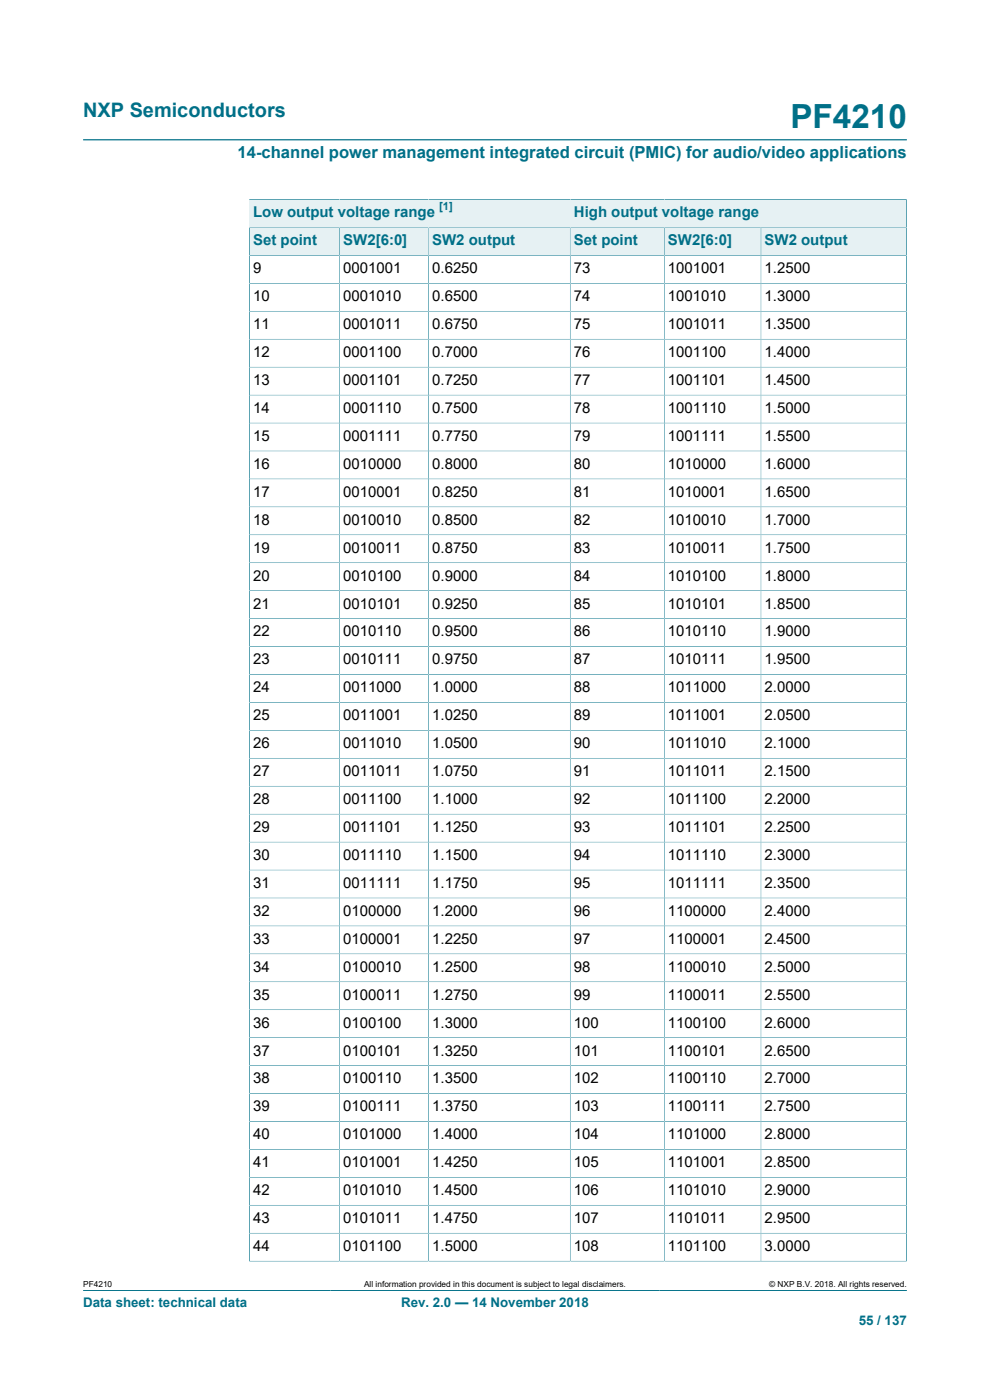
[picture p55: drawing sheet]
<svg xmlns="http://www.w3.org/2000/svg" width="210mm" height="297mm" viewBox="0 0 210 297" stroke-linecap="round" stroke-linejoin="round" font-family="sans-serif">
<defs><g id="words">
<text font-size="7.1" fill="#007088" x="167.7" y="27.2">PF4210</text>
<text font-size="4.2" fill="#007088" x="17.6" y="24.8">NXP Semiconductors</text>
<text font-size="3.5" fill="#007088" x="50.4" y="33.5">14-channel power management integrated circuit (PMIC) for audio/video applications</text>
<g font-size="3.2" fill="#007088">
<text x="53.7" y="46.1">Low output voltage range</text>
<text x="121.7" y="46.1">High output voltage range</text>
<text x="53.7" y="52">Set point</text>
<text x="72.8" y="52">SW2[6:0]</text>
<text x="91.7" y="52">SW2 output</text>
<text x="121.7" y="52">Set point</text>
<text x="141.7" y="52">SW2[6:0]</text>
<text x="162.2" y="52">SW2 output</text>
</g>
<g font-size="3.2">
<text x="53.7" y="58">9</text>
<text x="72.8" y="58">0001001</text>
<text x="91.7" y="58">0.6250</text>
<text x="121.7" y="58">73</text>
<text x="141.7" y="58">1001001</text>
<text x="162.2" y="58">1.2500</text>
<text x="53.7" y="63.9">10</text>
<text x="72.8" y="63.9">0001010</text>
<text x="91.7" y="63.9">0.6500</text>
<text x="121.7" y="63.9">74</text>
<text x="141.7" y="63.9">1001010</text>
<text x="162.2" y="63.9">1.3000</text>
<text x="53.7" y="69.8">11</text>
<text x="72.8" y="69.8">0001011</text>
<text x="91.7" y="69.8">0.6750</text>
<text x="121.7" y="69.8">75</text>
<text x="141.7" y="69.8">1001011</text>
<text x="162.2" y="69.8">1.3500</text>
<text x="53.7" y="75.8">12</text>
<text x="72.8" y="75.8">0001100</text>
<text x="91.7" y="75.8">0.7000</text>
<text x="121.7" y="75.8">76</text>
<text x="141.7" y="75.8">1001100</text>
<text x="162.2" y="75.8">1.4000</text>
<text x="53.7" y="81.7">13</text>
<text x="72.8" y="81.7">0001101</text>
<text x="91.7" y="81.7">0.7250</text>
<text x="121.7" y="81.7">77</text>
<text x="141.7" y="81.7">1001101</text>
<text x="162.2" y="81.7">1.4500</text>
<text x="53.7" y="87.6">14</text>
<text x="72.8" y="87.6">0001110</text>
<text x="91.7" y="87.6">0.7500</text>
<text x="121.7" y="87.6">78</text>
<text x="141.7" y="87.6">1001110</text>
<text x="162.2" y="87.6">1.5000</text>
<text x="53.7" y="93.5">15</text>
<text x="72.8" y="93.5">0001111</text>
<text x="91.7" y="93.5">0.7750</text>
<text x="121.7" y="93.5">79</text>
<text x="141.7" y="93.5">1001111</text>
<text x="162.2" y="93.5">1.5500</text>
<text x="53.7" y="99.5">16</text>
<text x="72.8" y="99.5">0010000</text>
<text x="91.7" y="99.5">0.8000</text>
<text x="121.7" y="99.5">80</text>
<text x="141.7" y="99.5">1010000</text>
<text x="162.2" y="99.5">1.6000</text>
<text x="53.7" y="105.4">17</text>
<text x="72.8" y="105.4">0010001</text>
<text x="91.7" y="105.4">0.8250</text>
<text x="121.7" y="105.4">81</text>
<text x="141.7" y="105.4">1010001</text>
<text x="162.2" y="105.4">1.6500</text>
<text x="53.7" y="111.3">18</text>
<text x="72.8" y="111.3">0010010</text>
<text x="91.7" y="111.3">0.8500</text>
<text x="121.7" y="111.3">82</text>
<text x="141.7" y="111.3">1010010</text>
<text x="162.2" y="111.3">1.7000</text>
<text x="53.7" y="117.2">19</text>
<text x="72.8" y="117.2">0010011</text>
<text x="91.7" y="117.2">0.8750</text>
<text x="121.7" y="117.2">83</text>
<text x="141.7" y="117.2">1010011</text>
<text x="162.2" y="117.2">1.7500</text>
<text x="53.7" y="123.2">20</text>
<text x="72.8" y="123.2">0010100</text>
<text x="91.7" y="123.2">0.9000</text>
<text x="121.7" y="123.2">84</text>
<text x="141.7" y="123.2">1010100</text>
<text x="162.2" y="123.2">1.8000</text>
<text x="53.7" y="129.1">21</text>
<text x="72.8" y="129.1">0010101</text>
<text x="91.7" y="129.1">0.9250</text>
<text x="121.7" y="129.1">85</text>
<text x="141.7" y="129.1">1010101</text>
<text x="162.2" y="129.1">1.8500</text>
<text x="53.7" y="135">22</text>
<text x="72.8" y="135">0010110</text>
<text x="91.7" y="135">0.9500</text>
<text x="121.7" y="135">86</text>
<text x="141.7" y="135">1010110</text>
<text x="162.2" y="135">1.9000</text>
<text x="53.7" y="140.9">23</text>
<text x="72.8" y="140.9">0010111</text>
<text x="91.7" y="140.9">0.9750</text>
<text x="121.7" y="140.9">87</text>
<text x="141.7" y="140.9">1010111</text>
<text x="162.2" y="140.9">1.9500</text>
<text x="53.7" y="146.9">24</text>
<text x="72.8" y="146.9">0011000</text>
<text x="91.7" y="146.9">1.0000</text>
<text x="121.7" y="146.9">88</text>
<text x="141.7" y="146.9">1011000</text>
<text x="162.2" y="146.9">2.0000</text>
<text x="53.7" y="152.8">25</text>
<text x="72.8" y="152.8">0011001</text>
<text x="91.7" y="152.8">1.0250</text>
<text x="121.7" y="152.8">89</text>
<text x="141.7" y="152.8">1011001</text>
<text x="162.2" y="152.8">2.0500</text>
<text x="53.7" y="158.7">26</text>
<text x="72.8" y="158.7">0011010</text>
<text x="91.7" y="158.7">1.0500</text>
<text x="121.7" y="158.7">90</text>
<text x="141.7" y="158.7">1011010</text>
<text x="162.2" y="158.7">2.1000</text>
<text x="53.7" y="164.7">27</text>
<text x="72.8" y="164.7">0011011</text>
<text x="91.7" y="164.7">1.0750</text>
<text x="121.7" y="164.7">91</text>
<text x="141.7" y="164.7">1011011</text>
<text x="162.2" y="164.7">2.1500</text>
<text x="53.7" y="170.6">28</text>
<text x="72.8" y="170.6">0011100</text>
<text x="91.7" y="170.6">1.1000</text>
<text x="121.7" y="170.6">92</text>
<text x="141.7" y="170.6">1011100</text>
<text x="162.2" y="170.6">2.2000</text>
<text x="53.7" y="176.5">29</text>
<text x="72.8" y="176.5">0011101</text>
<text x="91.7" y="176.5">1.1250</text>
<text x="121.7" y="176.5">93</text>
<text x="141.7" y="176.5">1011101</text>
<text x="162.2" y="176.5">2.2500</text>
<text x="53.7" y="182.4">30</text>
<text x="72.8" y="182.4">0011110</text>
<text x="91.7" y="182.4">1.1500</text>
<text x="121.7" y="182.4">94</text>
<text x="141.7" y="182.4">1011110</text>
<text x="162.2" y="182.4">2.3000</text>
<text x="53.7" y="188.4">31</text>
<text x="72.8" y="188.4">0011111</text>
<text x="91.7" y="188.4">1.1750</text>
<text x="121.7" y="188.4">95</text>
<text x="141.7" y="188.4">1011111</text>
<text x="162.2" y="188.4">2.3500</text>
<text x="53.7" y="194.3">32</text>
<text x="72.8" y="194.3">0100000</text>
<text x="91.7" y="194.3">1.2000</text>
<text x="121.7" y="194.3">96</text>
<text x="141.7" y="194.3">1100000</text>
<text x="162.2" y="194.3">2.4000</text>
<text x="53.7" y="200.2">33</text>
<text x="72.8" y="200.2">0100001</text>
<text x="91.7" y="200.2">1.2250</text>
<text x="121.7" y="200.2">97</text>
<text x="141.7" y="200.2">1100001</text>
<text x="162.2" y="200.2">2.4500</text>
<text x="53.7" y="206.1">34</text>
<text x="72.8" y="206.1">0100010</text>
<text x="91.7" y="206.1">1.2500</text>
<text x="121.7" y="206.1">98</text>
<text x="141.7" y="206.1">1100010</text>
<text x="162.2" y="206.1">2.5000</text>
<text x="53.7" y="212.1">35</text>
<text x="72.8" y="212.1">0100011</text>
<text x="91.7" y="212.1">1.2750</text>
<text x="121.7" y="212.1">99</text>
<text x="141.7" y="212.1">1100011</text>
<text x="162.2" y="212.1">2.5500</text>
<text x="53.7" y="218">36</text>
<text x="72.8" y="218">0100100</text>
<text x="91.7" y="218">1.3000</text>
<text x="121.7" y="218">100</text>
<text x="141.7" y="218">1100100</text>
<text x="162.2" y="218">2.6000</text>
<text x="53.7" y="223.9">37</text>
<text x="72.8" y="223.9">0100101</text>
<text x="91.7" y="223.9">1.3250</text>
<text x="121.7" y="223.9">101</text>
<text x="141.7" y="223.9">1100101</text>
<text x="162.2" y="223.9">2.6500</text>
<text x="53.7" y="229.8">38</text>
<text x="72.8" y="229.8">0100110</text>
<text x="91.7" y="229.8">1.3500</text>
<text x="121.7" y="229.8">102</text>
<text x="141.7" y="229.8">1100110</text>
<text x="162.2" y="229.8">2.7000</text>
<text x="53.7" y="235.8">39</text>
<text x="72.8" y="235.8">0100111</text>
<text x="91.7" y="235.8">1.3750</text>
<text x="121.7" y="235.8">103</text>
<text x="141.7" y="235.8">1100111</text>
<text x="162.2" y="235.8">2.7500</text>
<text x="53.7" y="241.7">40</text>
<text x="72.8" y="241.7">0101000</text>
<text x="91.7" y="241.7">1.4000</text>
<text x="121.7" y="241.7">104</text>
<text x="141.7" y="241.7">1101000</text>
<text x="162.2" y="241.7">2.8000</text>
<text x="53.7" y="247.6">41</text>
<text x="72.8" y="247.6">0101001</text>
<text x="91.7" y="247.6">1.4250</text>
<text x="121.7" y="247.6">105</text>
<text x="141.7" y="247.6">1101001</text>
<text x="162.2" y="247.6">2.8500</text>
<text x="53.7" y="253.6">42</text>
<text x="72.8" y="253.6">0101010</text>
<text x="91.7" y="253.6">1.4500</text>
<text x="121.7" y="253.6">106</text>
<text x="141.7" y="253.6">1101010</text>
<text x="162.2" y="253.6">2.9000</text>
<text x="53.7" y="259.5">43</text>
<text x="72.8" y="259.5">0101011</text>
<text x="91.7" y="259.5">1.4750</text>
<text x="121.7" y="259.5">107</text>
<text x="141.7" y="259.5">1101011</text>
<text x="162.2" y="259.5">2.9500</text>
<text x="53.7" y="265.4">44</text>
<text x="72.8" y="265.4">0101100</text>
<text x="91.7" y="265.4">1.5000</text>
<text x="121.7" y="265.4">108</text>
<text x="141.7" y="265.4">1101100</text>
<text x="162.2" y="265.4">3.0000</text>
</g>
<g font-size="2.8" fill="#007088">
<text x="17.6" y="277.3">Data sheet: technical data</text>
<text x="85.1" y="277.3">Rev. 2.0 — 14 November 2018</text>
<text x="182.2" y="281">55 / 137</text>
</g>
<text font-size="2.4" fill="#007088" x="93.2" y="44.5">[1]</text>
<g font-size="1.8">
<text x="17.6" y="273.1">PF4210</text>
<text x="77.2" y="273.1">All information provided in this document is subject to legal disclaimers.</text>
<text x="163.2" y="273.1">© NXP B.V. 2018. All rights reserved.</text>
</g>
</g></defs>
<path d="M17.6 29.7h174.8M52.9 42.3v6h68.1v-6h-68.2M17.6 273.8h174.8" fill="none" stroke="#007088" stroke-width=".21"/>
<path d="M53 42.4h67.9v5.8h-67.9z" fill="#e6f1f3"/>
<path d="M192.3 42.3v6h-71.3v-6h71.4" fill="none" stroke="#007088" stroke-width=".21"/>
<g fill="#e6f1f3">
<path d="M121 42.4h71.2v5.8h-71.2z"/>
<path d="M53 48.3h19v5.8h-19z"/>
</g>
<path d="M52.9 48.3h19.1v5.9h-19.1z" fill="none" stroke="#007088" stroke-width=".21"/>
<path d="M72.1 48.3h18.7v5.8h-18.7z" fill="#e6f1f3"/>
<path d="M72 48.3h18.9v5.9h-18.9z" fill="none" stroke="#007088" stroke-width=".21"/>
<path d="M91 48.3h29.9v5.8h-29.9z" fill="#e6f1f3"/>
<path d="M90.9 48.3h30.1v5.9h-30.1z" fill="none" stroke="#007088" stroke-width=".21"/>
<path d="M121 48.3h19.8v5.8h-19.8z" fill="#e6f1f3"/>
<path d="M121 48.3h19.9v5.9h-19.9z" fill="none" stroke="#007088" stroke-width=".21"/>
<path d="M141 48.3h20.3v5.8h-20.3z" fill="#e6f1f3"/>
<path d="M140.9 48.3h20.5v5.9h-20.5z" fill="none" stroke="#007088" stroke-width=".21"/>
<path d="M161.5 48.3h30.7v5.8h-30.7z" fill="#e6f1f3"/>
<g fill="none" stroke="#007088" stroke-width=".21">
<path d="M72 54.2v213.3M90.9 54.2v213.3M121 54.2v213.3M140.9 54.2v213.3M192.3 54.2h-139.4v213.4M52.9 60.1h139.4M52.9 66h139.4M52.9 72h139.4M52.9 77.9h139.4M52.9 83.8h139.4M52.9 89.7h139.4M52.9 95.7h139.4"/>
<path d="M52.9 101.6h139.4M52.9 107.5h139.4M52.9 113.5h139.4M52.9 119.4h139.4M52.9 125.3h139.4M52.9 131.2h139.4M52.9 137.2h139.4M52.9 143.1h139.4M52.9 149h139.4M52.9 154.9h139.4M52.9 160.9h139.4M52.9 166.8h139.4"/>
<path d="M52.9 172.7h139.4M52.9 178.6h139.4M52.9 184.6h139.4M52.9 190.5h139.4M52.9 196.4h139.4M52.9 202.4h139.4M52.9 208.3h139.4M52.9 214.2h139.4M52.9 220.1h139.4M52.9 226.1h139.4M52.9 232h139.4M52.9 237.9h139.4"/>
<path d="M52.9 243.8h139.4M52.9 249.8h139.4M52.9 255.7h139.4M52.8 267.5h139.6M52.9 261.6h139.4M161.4 267.5v-219.2h30.9v219.3"/>
</g>
<use href="#words"/>
</svg>
